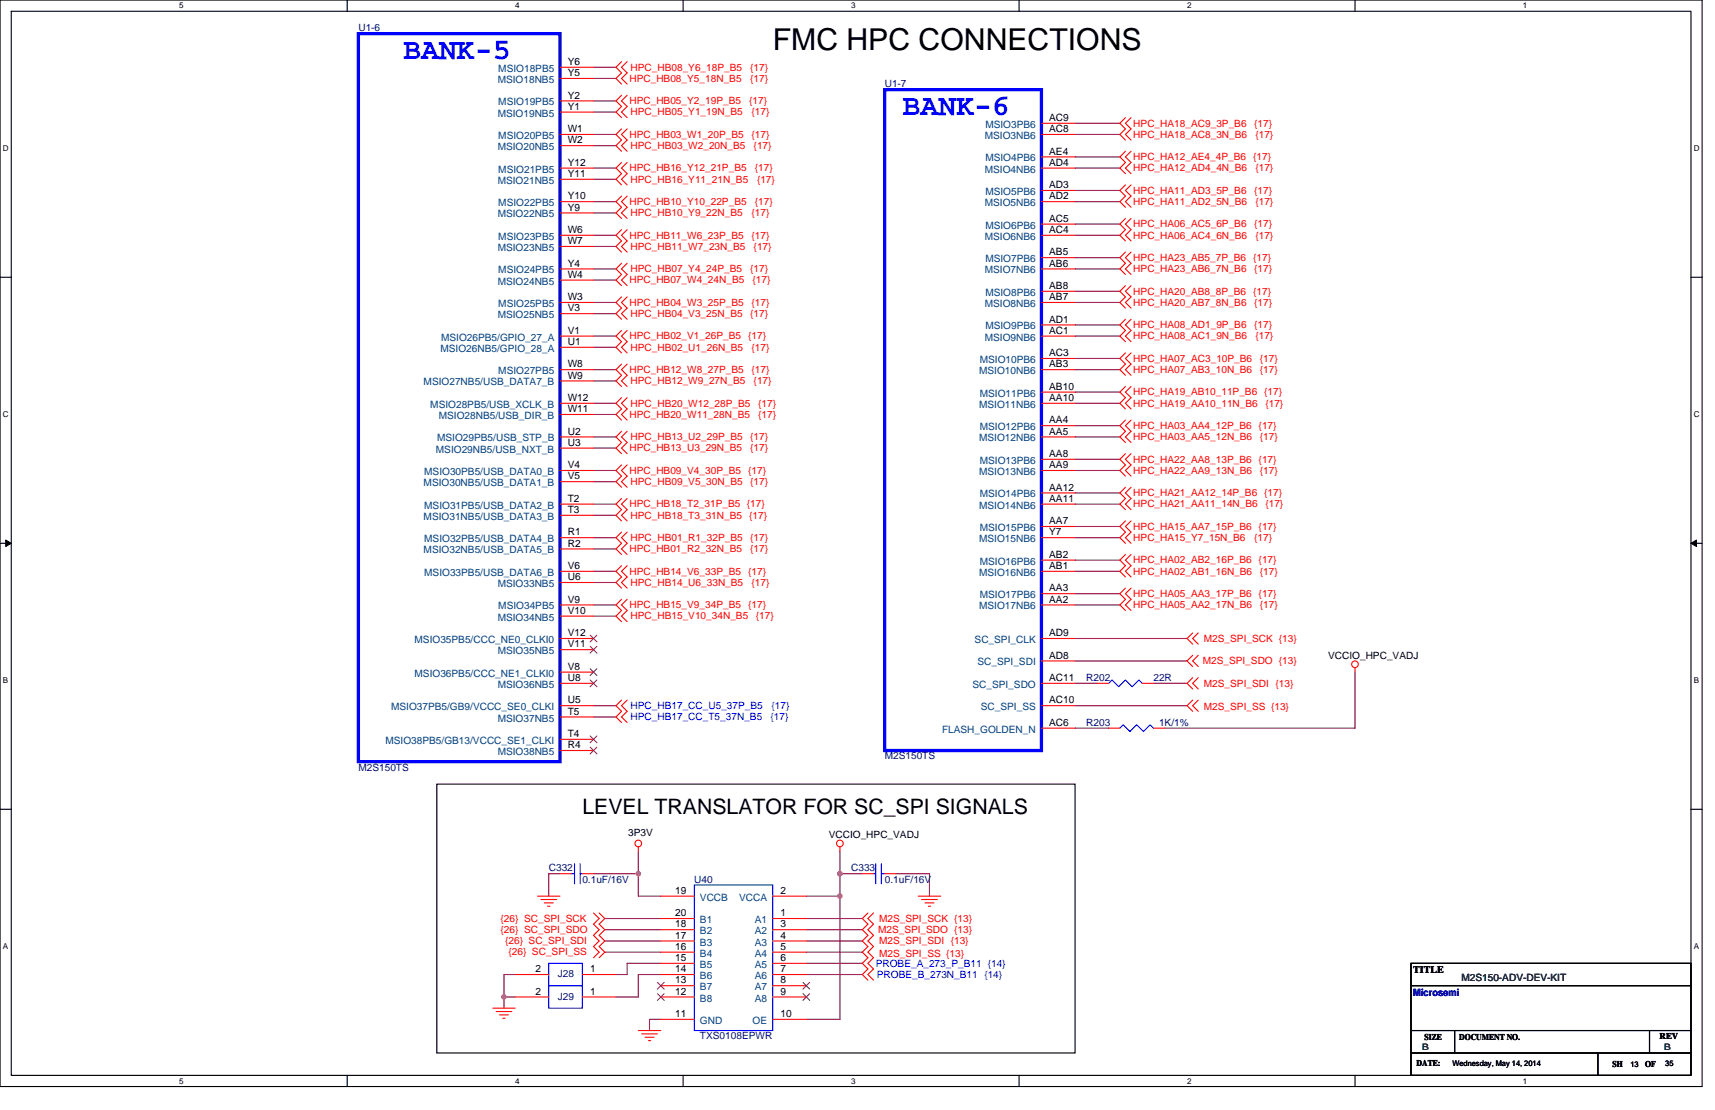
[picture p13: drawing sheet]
<svg xmlns="http://www.w3.org/2000/svg" width="432mm" height="279mm" viewBox="0 0 432 279" stroke-linecap="round" stroke-linejoin="round" font-family="sans-serif">
<defs><g id="words">
<g font-size="7.6" fill="#00f">
<text x="101.5" y="14.8">BANK-5</text>
<text x="227.3" y="28.9">BANK-6</text>
</g>
<text font-size="7.6" x="194.6" y="12.5">FMC HPC CONNECTIONS</text>
<text font-size="5.4" x="146.6" y="205">LEVEL TRANSLATOR FOR SC_SPI SIGNALS</text>
<g font-size="2.5" fill="#000080">
<text x="90.2" y="7.9">U1-6</text>
<text x="222.8" y="22">U1-7</text>
<text x="273.5" y="171.4">R202</text>
<text x="290.4" y="171.4">22R</text>
<text x="273.5" y="182.7">R203</text>
<text x="291.8" y="182.7">1K/1%</text>
<text x="222.8" y="191.2">M2S150TS</text>
<text x="90.2" y="194">M2S150TS</text>
<text x="138.2" y="219.4">C332</text>
<text x="214.3" y="219.4">C333</text>
<text x="146.6" y="222.2">0.1uF/16V</text>
<text x="174.8" y="222.2">U40</text>
<text x="222.8" y="222.2">0.1uF/16V</text>
<text x="140.4" y="245.9">J28</text>
<text x="140.4" y="251.8">J29</text>
<text x="176.2" y="261.6">TXS0108EPWR</text>
</g>
<g font-size="2.5">
<text x="143" y="16.3">Y6</text>
<text x="143" y="19.2">Y5</text>
<text x="143" y="27.6">Y1</text>
<text x="143" y="24.8">Y2</text>
<text x="143" y="33.3">W1</text>
<text x="264.2" y="33.3">AC8</text>
<text x="264.2" y="30.4">AC9</text>
<text x="143" y="36.1">W2</text>
<text x="143" y="41.7">Y12</text>
<text x="264.2" y="41.7">AD4</text>
<text x="264.2" y="38.9">AE4</text>
<text x="143" y="44.5">Y11</text>
<text x="264.2" y="47.3">AD3</text>
<text x="143" y="53">Y9</text>
<text x="143" y="50.2">Y10</text>
<text x="264.2" y="50.2">AD2</text>
<text x="143" y="58.6">W6</text>
<text x="264.2" y="58.6">AC4</text>
<text x="264.2" y="55.8">AC5</text>
<text x="143" y="61.4">W7</text>
<text x="264.2" y="64.3">AB5</text>
<text x="143" y="69.9">W4</text>
<text x="143" y="67.1">Y4</text>
<text x="264.2" y="67.1">AB6</text>
<text x="143" y="75.5">W3</text>
<text x="264.2" y="75.5">AB7</text>
<text x="264.2" y="72.7">AB8</text>
<text x="143" y="78.4">V3</text>
<text x="264.2" y="81.2">AD1</text>
<text x="143" y="86.8">U1</text>
<text x="143" y="84">V1</text>
<text x="264.2" y="89.6">AC3</text>
<text x="264.2" y="84">AC1</text>
<text x="143" y="92.5">W8</text>
<text x="143" y="95.3">W9</text>
<text x="264.2" y="92.5">AB3</text>
<text x="143" y="100.9">W12</text>
<text x="264.2" y="98.1">AB10</text>
<text x="264.2" y="100.9">AA10</text>
<text x="143" y="103.7">W11</text>
<text x="264.2" y="106.6">AA4</text>
<text x="143" y="112.2">U3</text>
<text x="143" y="109.4">U2</text>
<text x="264.2" y="109.4">AA5</text>
<text x="143" y="117.8">V4</text>
<text x="264.2" y="115">AA8</text>
<text x="264.2" y="117.8">AA9</text>
<text x="143" y="120.7">V5</text>
<text x="264.2" y="123.5">AA12</text>
<text x="143" y="126.3">T2</text>
<text x="143" y="129.1">T3</text>
<text x="264.2" y="131.9">AA7</text>
<text x="264.2" y="126.3">AA11</text>
<text x="143" y="134.7">R1</text>
<text x="143" y="137.6">R2</text>
<text x="264.2" y="134.7">Y7</text>
<text x="143" y="143.2">V6</text>
<text x="264.2" y="140.4">AB2</text>
<text x="264.2" y="143.2">AB1</text>
<text x="143" y="146">U6</text>
<text x="264.2" y="148.8">AA3</text>
<text x="143" y="154.5">V10</text>
<text x="143" y="151.7">V9</text>
<text x="264.2" y="151.7">AA2</text>
<text x="143" y="160.1">V12</text>
<text x="264.2" y="160.1">AD9</text>
<text x="143" y="162.9">V11</text>
<text x="264.2" y="165.8">AD8</text>
<text x="334.4" y="165.8">VCCIO_HPC_VADJ</text>
<text x="143" y="171.4">U8</text>
<text x="143" y="168.6">V8</text>
<text x="264.2" y="171.4">AC11</text>
<text x="143" y="179.9">T5</text>
<text x="143" y="177">U5</text>
<text x="264.2" y="177">AC10</text>
<text x="143" y="185.5">T4</text>
<text x="264.2" y="182.7">AC6</text>
<text x="143" y="188.3">R4</text>
<text x="158.2" y="210.3">3P3V</text>
<text x="208.7" y="210.9">VCCIO_HPC_VADJ</text>
<text x="170" y="225">19</text>
<text x="196.5" y="225">2</text>
<text x="170" y="230.6">20</text>
<text x="170" y="233.4">18</text>
<text x="196.5" y="230.6">1</text>
<text x="196.5" y="233.4">3</text>
<text x="170" y="236.3">17</text>
<text x="170" y="239.1">16</text>
<text x="196.5" y="236.3">4</text>
<text x="196.5" y="239.1">5</text>
<text x="134.8" y="244.7">2</text>
<text x="148.6" y="244.7">1</text>
<text x="170" y="241.9">15</text>
<text x="170" y="244.7">14</text>
<text x="196.5" y="241.9">6</text>
<text x="196.5" y="244.7">7</text>
<text x="355.8" y="244.8">TITLE</text>
<text x="134.8" y="250.4">2</text>
<text x="148.6" y="250.4">1</text>
<text x="170" y="247.5">13</text>
<text x="170" y="250.4">12</text>
<text x="196.5" y="247.5">8</text>
<text x="196.5" y="250.4">9</text>
<text x="170" y="256">11</text>
<text x="196.5" y="256">10</text>
</g>
<g font-size="2.5" fill="#f00">
<text x="158.7" y="17.8">HPC_HB08_Y6_18P_B5</text>
<text x="188.9" y="17.8">{17}</text>
<text x="158.5" y="20.6">HPC_HB08_Y5_18N_B5</text>
<text x="188.9" y="20.6">{17}</text>
<text x="158.5" y="26.2">HPC_HB05_Y2_19P_B5</text>
<text x="158.7" y="29">HPC_HB05_Y1_19N_B5</text>
<text x="188.6" y="26.2">{17}</text>
<text x="189.2" y="29">{17}</text>
<text x="158.5" y="34.7">HPC_HB03_W1_20P_B5</text>
<text x="189.2" y="34.7">{17}</text>
<text x="285.3" y="31.9">HPC_HA18_AC9_3P_B6</text>
<text x="285.3" y="34.7">HPC_HA18_AC8_3N_B6</text>
<text x="315.8" y="31.9">{17}</text>
<text x="316.1" y="34.7">{17}</text>
<text x="158.7" y="37.5">HPC_HB03_W2_20N_B5</text>
<text x="189.8" y="37.5">{17}</text>
<text x="285.3" y="40.3">HPC_HA12_AE4_4P_B6</text>
<text x="315.5" y="40.3">{17}</text>
<text x="158.5" y="43.1">HPC_HB16_Y12_21P_B5</text>
<text x="158.7" y="46">HPC_HB16_Y11_21N_B5</text>
<text x="190" y="43.1">{17}</text>
<text x="190.6" y="46">{17}</text>
<text x="285.3" y="43.1">HPC_HA12_AD4_4N_B6</text>
<text x="316.1" y="43.1">{17}</text>
<text x="158.5" y="51.6">HPC_HB10_Y10_22P_B5</text>
<text x="190" y="51.6">{17}</text>
<text x="285.3" y="48.8">HPC_HA11_AD3_5P_B6</text>
<text x="285.3" y="51.6">HPC_HA11_AD2_5N_B6</text>
<text x="315.8" y="48.8">{17}</text>
<text x="316.1" y="51.6">{17}</text>
<text x="158.7" y="54.4">HPC_HB10_Y9_22N_B5</text>
<text x="189.2" y="54.4">{17}</text>
<text x="285.3" y="57.2">HPC_HA06_AC5_6P_B6</text>
<text x="315.8" y="57.2">{17}</text>
<text x="158.5" y="60">HPC_HB11_W6_23P_B5</text>
<text x="158.7" y="62.9">HPC_HB11_W7_23N_B5</text>
<text x="189.2" y="60">{17}</text>
<text x="189.8" y="62.9">{17}</text>
<text x="285.3" y="60">HPC_HA06_AC4_6N_B6</text>
<text x="285.3" y="65.7">HPC_HA23_AB5_7P_B6</text>
<text x="315.5" y="65.7">{17}</text>
<text x="316.1" y="60">{17}</text>
<text x="158.5" y="71.3">HPC_HB07_W4_24N_B5</text>
<text x="158.7" y="68.5">HPC_HB07_Y4_24P_B5</text>
<text x="188.9" y="68.5">{17}</text>
<text x="189.5" y="71.3">{17}</text>
<text x="285.3" y="68.5">HPC_HA23_AB6_7N_B6</text>
<text x="315.8" y="68.5">{17}</text>
<text x="158.5" y="77">HPC_HB04_W3_25P_B5</text>
<text x="189.2" y="77">{17}</text>
<text x="285.3" y="74.1">HPC_HA20_AB8_8P_B6</text>
<text x="285.3" y="77">HPC_HA20_AB7_8N_B6</text>
<text x="315.5" y="74.1">{17}</text>
<text x="315.8" y="77">{17}</text>
<text x="158.7" y="79.8">HPC_HB04_V3_25N_B5</text>
<text x="188.9" y="79.8">{17}</text>
<text x="285.3" y="82.6">HPC_HA08_AD1_9P_B6</text>
<text x="315.8" y="82.6">{17}</text>
<text x="158.5" y="85.4">HPC_HB02_V1_26P_B5</text>
<text x="158.7" y="88.2">HPC_HB02_U1_26N_B5</text>
<text x="188.4" y="85.4">{17}</text>
<text x="189.2" y="88.2">{17}</text>
<text x="285.3" y="85.4">HPC_HA08_AC1_9N_B6</text>
<text x="316.1" y="85.4">{17}</text>
<text x="158.5" y="93.9">HPC_HB12_W8_27P_B5</text>
<text x="189.2" y="93.9">{17}</text>
<text x="285.3" y="91.1">HPC_HA07_AC3_10P_B6</text>
<text x="285.3" y="93.9">HPC_HA07_AB3_10N_B6</text>
<text x="317.2" y="91.1">{17}</text>
<text x="317.2" y="93.9">{17}</text>
<text x="158.7" y="96.7">HPC_HB12_W9_27N_B5</text>
<text x="189.8" y="96.7">{17}</text>
<text x="285.3" y="99.5">HPC_HA19_AB10_11P_B6 {17}</text>
<text x="158.5" y="105.2">HPC_HB20_W11_28N_B5</text>
<text x="158.7" y="102.3">HPC_HB20_W12_28P_B5</text>
<text x="190.9" y="105.2">{17}</text>
<text x="190.9" y="102.3">{17}</text>
<text x="285.3" y="102.3">HPC_HA19_AA10_11N_B6</text>
<text x="285.3" y="108">HPC_HA03_AA4_12P_B6 {17}</text>
<text x="318.6" y="102.3">{17}</text>
<text x="158.5" y="113.6">HPC_HB13_U3_29N_B5</text>
<text x="158.7" y="110.8">HPC_HB13_U2_29P_B5</text>
<text x="188.9" y="113.6">{17}</text>
<text x="188.9" y="110.8">{17}</text>
<text x="285.3" y="110.8">HPC_HA03_AA5_12N_B6</text>
<text x="317.2" y="110.8">{17}</text>
<text x="158.5" y="119.3">HPC_HB09_V4_30P_B5</text>
<text x="188.4" y="119.3">{17}</text>
<text x="285.3" y="116.4">HPC_HA22_AA8_13P_B6 {17}</text>
<text x="285.3" y="119.3">HPC_HA22_AA9_13N_B6</text>
<text x="317.2" y="119.3">{17}</text>
<text x="158.7" y="122.1">HPC_HB09_V5_30N_B5</text>
<text x="188.9" y="122.1">{17}</text>
<text x="285.3" y="124.9">HPC_HA21_AA12_14P_B6 {17}</text>
<text x="158.5" y="127.7">HPC_HB18_T2_31P_B5 {17}</text>
<text x="158.7" y="130.5">HPC_HB18_T3_31N_B5</text>
<text x="188.6" y="130.5">{17}</text>
<text x="285.3" y="127.7">HPC_HA21_AA11_14N_B6</text>
<text x="318.6" y="127.7">{17}</text>
<text x="158.7" y="136.2">HPC_HB01_R1_32P_B5</text>
<text x="188.9" y="136.2">{17}</text>
<text x="285.3" y="133.4">HPC_HA15_AA7_15P_B6 {17}</text>
<text x="285.3" y="136.2">HPC_HA15_Y7_15N_B6</text>
<text x="315.8" y="136.2">{17}</text>
<text x="158.5" y="139">HPC_HB01_R2_32N_B5</text>
<text x="188.9" y="139">{17}</text>
<text x="285.3" y="141.8">HPC_HA02_AB2_16P_B6 {17}</text>
<text x="158.5" y="144.6">HPC_HB14_V6_33P_B5</text>
<text x="158.7" y="147.5">HPC_HB14_U6_33N_B5</text>
<text x="188.4" y="144.6">{17}</text>
<text x="189.2" y="147.5">{17}</text>
<text x="285.3" y="144.6">HPC_HA02_AB1_16N_B6</text>
<text x="317.2" y="144.6">{17}</text>
<text x="158.5" y="153.1">HPC_HB15_V9_34P_B5</text>
<text x="158.7" y="155.9">HPC_HB15_V10_34N_B5</text>
<text x="188.4" y="153.1">{17}</text>
<text x="190.3" y="155.9">{17}</text>
<text x="285.3" y="150.3">HPC_HA05_AA3_17P_B6 {17}</text>
<text x="285.3" y="153.1">HPC_HA05_AA2_17N_B6</text>
<text x="317.2" y="153.1">{17}</text>
<text x="303.1" y="161.6">M2S_SPI_SCK {13}</text>
<text x="302.8" y="167.2">M2S_SPI_SDO {13}</text>
<text x="303.1" y="172.8">M2S_SPI_SDI {13}</text>
<text x="303.1" y="178.8">M2S_SPI_SS {13}</text>
<text x="126" y="232.1">{26} SC_SPI_SCK</text>
<text x="221.3" y="232.1">M2S_SPI_SCK {13}</text>
<text x="126" y="234.9">{26} SC_SPI_SDO</text>
<text x="127.2" y="237.7">{26} SC_SPI_SDI</text>
<text x="221.1" y="234.9">M2S_SPI_SDO {13}</text>
<text x="221.3" y="237.7">M2S_SPI_SDI {13}</text>
<text x="128" y="240.5">{26} SC_SPI_SS</text>
<text x="221.3" y="240.8">M2S_SPI_SS {13}</text>
</g>
<g font-size="2.5" fill="#004080">
<text x="125.3" y="20.9">MSIO18NB5</text>
<text x="125.5" y="18.1">MSIO18PB5</text>
<text x="125.3" y="29.4">MSIO19NB5</text>
<text x="125.5" y="26.5">MSIO19PB5</text>
<text x="125.5" y="35">MSIO20PB5</text>
<text x="247.9" y="35">MSIO3NB6</text>
<text x="248.1" y="32.2">MSIO3PB6</text>
<text x="125.3" y="37.8">MSIO20NB5</text>
<text x="248.1" y="40.6">MSIO4PB6</text>
<text x="125.3" y="46.3">MSIO21NB5</text>
<text x="125.5" y="43.5">MSIO21PB5</text>
<text x="247.9" y="43.5">MSIO4NB6</text>
<text x="125.5" y="51.9">MSIO22PB5</text>
<text x="247.9" y="51.9">MSIO5NB6</text>
<text x="248.1" y="49.1">MSIO5PB6</text>
<text x="125.3" y="54.7">MSIO22NB5</text>
<text x="248.1" y="57.6">MSIO6PB6</text>
<text x="125.3" y="63.2">MSIO23NB5</text>
<text x="125.5" y="60.4">MSIO23PB5</text>
<text x="247.9" y="60.4">MSIO6NB6</text>
<text x="248.1" y="66">MSIO7PB6</text>
<text x="125.3" y="71.6">MSIO24NB5</text>
<text x="125.5" y="68.8">MSIO24PB5</text>
<text x="247.9" y="68.8">MSIO7NB6</text>
<text x="125.5" y="77.3">MSIO25PB5</text>
<text x="247.9" y="77.3">MSIO8NB6</text>
<text x="248.1" y="74.5">MSIO8PB6</text>
<text x="125.3" y="80.1">MSIO25NB5</text>
<text x="248.1" y="82.9">MSIO9PB6</text>
<text x="110.9" y="88.6">MSIO26NB5/GPIO_28_A</text>
<text x="111.1" y="85.7">MSIO26PB5/GPIO_27_A</text>
<text x="247.9" y="85.7">MSIO9NB6</text>
<text x="125.5" y="94.2">MSIO27PB5</text>
<text x="246.5" y="94.2">MSIO10NB6</text>
<text x="246.7" y="91.4">MSIO10PB6</text>
<text x="106.7" y="97">MSIO27NB5/USB_DATA7_B</text>
<text x="246.7" y="99.8">MSIO11PB6</text>
<text x="108.3" y="102.7">MSIO28PB5/USB_XCLK_B</text>
<text x="110.5" y="105.5">MSIO28NB5/USB_DIR_B</text>
<text x="246.5" y="102.7">MSIO11NB6</text>
<text x="109.7" y="113.9">MSIO29NB5/USB_NXT_B</text>
<text x="110.1" y="111.1">MSIO29PB5/USB_STP_B</text>
<text x="246.5" y="111.1">MSIO12NB6</text>
<text x="246.7" y="108.3">MSIO12PB6</text>
<text x="106.8" y="119.6">MSIO30PB5/USB_DATA0_B</text>
<text x="246.5" y="119.6">MSIO13NB6</text>
<text x="246.7" y="116.8">MSIO13PB6</text>
<text x="106.7" y="122.4">MSIO30NB5/USB_DATA1_B</text>
<text x="246.7" y="125.2">MSIO14PB6</text>
<text x="106.7" y="130.9">MSIO31NB5/USB_DATA3_B</text>
<text x="106.8" y="128">MSIO31PB5/USB_DATA2_B</text>
<text x="246.5" y="128">MSIO14NB6</text>
<text x="106.8" y="136.5">MSIO32PB5/USB_DATA4_B</text>
<text x="246.5" y="136.5">MSIO15NB6</text>
<text x="246.7" y="133.7">MSIO15PB6</text>
<text x="106.7" y="139.3">MSIO32NB5/USB_DATA5_B</text>
<text x="246.7" y="142.1">MSIO16PB6</text>
<text x="106.8" y="144.9">MSIO33PB5/USB_DATA6_B</text>
<text x="125.3" y="147.8">MSIO33NB5</text>
<text x="246.5" y="144.9">MSIO16NB6</text>
<text x="125.5" y="153.4">MSIO34PB5</text>
<text x="246.5" y="153.4">MSIO17NB6</text>
<text x="246.7" y="150.6">MSIO17PB6</text>
<text x="104.4" y="161.9">MSIO35PB5/CCC_NE0_CLKI0</text>
<text x="125.3" y="156.2">MSIO34NB5</text>
<text x="245.4" y="161.9">SC_SPI_CLK</text>
<text x="125.3" y="164.7">MSIO35NB5</text>
<text x="246.1" y="167.5">SC_SPI_SDI</text>
<text x="104.4" y="170.3">MSIO36PB5/CCC_NE1_CLKI0</text>
<text x="125.3" y="173.1">MSIO36NB5</text>
<text x="244.8" y="173.1">SC_SPI_SDO</text>
<text x="98.5" y="178.8">MSIO37PB5/GB9/VCCC_SE0_CLKI</text>
<text x="247" y="178.8">SC_SPI_SS</text>
<text x="125.3" y="181.6">MSIO37NB5</text>
<text x="237.2" y="184.4">FLASH_GOLDEN_N</text>
<text x="97" y="187.2">MSIO38PB5/GB13/VCCC_SE1_CLKI</text>
<text x="125.3" y="190.1">MSIO38NB5</text>
<text x="176.2" y="226.7">VCCB</text>
<text x="186.1" y="226.7">VCCA</text>
<text x="176.2" y="232.3">B1</text>
<text x="190" y="232.3">A1</text>
<text x="176.2" y="235.2">B2</text>
<text x="176.2" y="238">B3</text>
<text x="190" y="235.2">A2</text>
<text x="190" y="238">A3</text>
<text x="176.2" y="240.8">B4</text>
<text x="176.2" y="243.6">B5</text>
<text x="190" y="240.8">A4</text>
<text x="190" y="243.6">A5</text>
<text x="176.2" y="246.4">B6</text>
<text x="176.2" y="249.3">B7</text>
<text x="190" y="246.4">A6</text>
<text x="190" y="249.3">A7</text>
<text x="176.2" y="257.7">GND</text>
<text x="176.2" y="252.1">B8</text>
<text x="189.5" y="257.7">OE</text>
<text x="190" y="252.1">A8</text>
</g>
<g font-size="2.5" fill="#00f">
<text x="158.7" y="178.5">HPC_HB17_CC_U5_37P_B5</text>
<text x="194.3" y="178.5">{17}</text>
<text x="158.7" y="181.3">HPC_HB17_CC_T5_37N_B5</text>
<text x="194" y="181.3">{17}</text>
<text x="220.5" y="243.3">PROBE_A_273_P_B11 {14}</text>
<text x="220.8" y="246.1">PROBE_B_273N_B11 {14}</text>
</g>
<text font-size="2.5" fill="#0000a0" x="355.8" y="250.7">Microsemi</text>
<text font-size="2.5" fill="#008000" x="367.9" y="247">M2S150-ADV-DEV-KIT</text>
<g font-size="2.2">
<text x="358.6" y="261.7">SIZE</text>
<text x="367.4" y="261.7">DOCUMENT NO.</text>
<text x="417.9" y="261.5">REV</text>
<text x="356.7" y="268.2">DATE:</text>
<text x="406" y="268.5">SH</text>
<text x="414.2" y="268.5">OF</text>
</g>
<g font-size="2.2" fill="#008000">
<text x="358.1" y="264.2">B</text>
<text x="419" y="264.2">B</text>
</g>
<g font-size="2">
<text x="45.1" y="2.1">5</text>
<text x="129.7" y="2.1">4</text>
<text x="214.3" y="2.1">3</text>
<text x="298.9" y="2.1">2</text>
<text x="383.5" y="2.1">1</text>
<text x=".7" y="38.1">D</text>
<text x="426.5" y="38.1">D</text>
<text x=".7" y="105.1">C</text>
<text x="426.5" y="105.1">C</text>
<text x=".7" y="172">B</text>
<text x="426.5" y="172">B</text>
<text x=".7" y="239">A</text>
<text x="426.5" y="239">A</text>
<text x="365.7" y="268.2">Wednesday, May 14, 2014</text>
<text x="410.5" y="268.5">13</text>
<text x="419.3" y="268.2">35</text>
<text x="45.1" y="272.8">5</text>
<text x="129.7" y="272.8">4</text>
<text x="214.3" y="272.8">3</text>
<text x="298.9" y="272.8">2</text>
<text x="383.5" y="272.8">1</text>
</g>
</g></defs>
<path d="M0 0h428.6v273.5h-428.6zM2.8 2.8h422.9v267.9h-422.9z" fill="none" stroke="#000" stroke-width=".28"/>
<g fill="#fff">
<path d="M45.1 .3h1.1v2.3h-1.1z"/>
<path d="M45.1 271h1.1v2.2h-1.1z"/>
</g>
<path d="M87.4 0v2.8M87.4 270.7v2.8" fill="none" stroke="#000" stroke-width=".28"/>
<g fill="#fff">
<path d="M129.7 .3h1.1v2.3h-1.1z"/>
<path d="M129.7 271h1.1v2.2h-1.1z"/>
</g>
<path d="M172 0v2.8M172 270.7v2.8" fill="none" stroke="#000" stroke-width=".28"/>
<g fill="#fff">
<path d="M214.3 .3h1.1v2.3h-1.1z"/>
<path d="M214.3 271h1.1v2.2h-1.1z"/>
</g>
<path d="M256.6 0v2.8M256.6 270.7v2.8" fill="none" stroke="#000" stroke-width=".28"/>
<g fill="#fff">
<path d="M298.9 .3h1.1v2.3h-1.1z"/>
<path d="M298.9 271h1.1v2.2h-1.1z"/>
</g>
<path d="M341.2 0v2.8M341.2 270.7v2.8" fill="none" stroke="#000" stroke-width=".28"/>
<g fill="#fff">
<path d="M383.5 .3h1.1v2.3h-1.1z"/>
<path d="M383.5 271h1.1v2.2h-1.1z"/>
<path d="M.7 36.3h1.5v2.3h-1.5z"/>
<path d="M426.5 36.3h1.4v2.3h-1.4z"/>
<path d="M.7 103.3h1.5v2.2h-1.5z"/>
<path d="M426.5 103.3h1.4v2.2h-1.4z"/>
</g>
<path d="M0 69.8h2.8M425.7 69.8h2.9" fill="none" stroke="#000" stroke-width=".28"/>
<g fill="#fff">
<path d="M.7 170.2h1.4v2.3h-1.4z"/>
<path d="M426.5 170.2h1.3v2.3h-1.3z"/>
</g>
<path d="M0 136.8h2.8M425.7 136.8h2.9" fill="none" stroke="#000" stroke-width=".28"/>
<path d="M1.4 135.9l1.4 .9-1.4 .8zM425.7 136.8l1.4-.9v1.7z" fill="#000" stroke="#000" stroke-width=".25"/>
<g fill="#fff">
<path d="M.7 237.2h1.4v2.2h-1.4z"/>
<path d="M426.4 237.2h1.4v2.2h-1.4z"/>
</g>
<path d="M110 197.4h160.7v67.6h-160.7zM0 203.7h2.8M425.7 203.7h2.9M355.3 242.5h70.4v28.2h-70.4zM355.3 248.1h70.4M355.3 259.4h70.4M366.2 259.4v5.6M415.3 259.4v5.6M355.3 265h70.4M402.3 265v5.7" fill="none" stroke="#000" stroke-width=".28"/>
<g fill="none" stroke="#800040" stroke-width=".28">
<path d="M149.4 16.9h5.7M149.4 19.7h5.7M149.4 25.4h5.7M149.4 28.2h5.7M149.4 33.8h5.7M149.4 36.7h5.7M270.7 31h11.3M270.7 33.8h11.3M270.7 39.5h11.3M149.4 42.3h5.7M149.4 45.1h5.7M149.4 50.8h5.7"/>
<path d="M149.4 53.6h5.7M149.4 59.2h5.7M270.7 42.3h11.3M270.7 47.9h11.3M270.7 50.8h11.3M270.7 56.4h11.3M270.7 59.2h11.3M149.4 62h5.7M149.4 67.7h5.7M149.4 70.5h5.7M149.4 76.1h5.7M149.4 79h5.7"/>
<path d="M270.7 64.9h11.3M270.7 67.7h11.3M270.7 73.3h11.3M270.7 76.1h11.3M149.4 84.6h5.7M149.4 87.4h5.7M149.4 93h5.7M149.4 95.9h5.7M270.7 81.8h11.3M270.7 84.6h11.3M270.7 90.2h11.3M270.7 93h11.3"/>
<path d="M270.7 98.7h11.3M149.4 101.5h5.7M149.4 104.3h5.7M149.4 110h5.7M149.4 112.8h5.7M149.4 118.4h5.7M270.7 101.5h11.3M270.7 107.1h11.3M270.7 110h11.3M270.7 115.6h11.3M270.7 118.4h11.3M149.4 121.2h5.7"/>
<path d="M149.4 126.9h5.7M149.4 129.7h5.7M149.4 135.3h5.7M149.4 138.2h5.7M270.7 124.1h11.3M270.7 126.9h11.3M270.7 132.5h11.3M270.7 135.3h11.3M149.4 143.8h5.7M149.4 146.6h5.7M149.4 152.3h5.7M149.4 155.1h5.7"/>
<path d="M270.7 141h11.3M270.7 143.8h11.3M270.7 149.4h11.3M270.7 152.3h11.3M149.4 177.6h5.7M270.7 160.7h28.2M270.7 166.4h28.2M270.7 177.6h28.2M270.7 172h5.6M290.4 172h8.5M341.2 169.2v14.1h-48M149.4 180.5h5.7"/>
<path d="M270.7 183.3h8.4M141 219.9h-2.8v5.7M149.4 219.9h11.3M160.7 214.3v5.6M160.7 219.9v5.7h5.7M211.5 219.9v5.7M211.5 214.3v5.6M211.5 219.9h5.6M225.6 219.9h8.4v5.7M152.3 231.2h14.1M152.3 236.9h14.1M152.3 234h14.1"/>
<path d="M152.3 239.7h14.1M203 225.6h8.5M203 231.2h14.1M203 234h14.1M203 236.9h14.1M203 239.7h14.1M211.5 225.6v31h-8.5M126.9 251v2.8M126.9 251h2.8M129.7 245.3h-2.8v5.7M166.4 256.6h-2.9v2.8M166.4 242.5h-8.5v2.8h-2.8"/>
<path d="M166.4 245.3h-5.7v5.7h-5.6M203 242.5h14.1M203 245.3h14.1"/>
</g>
<g fill="#f0f" stroke="#f0f" stroke-width=".28">
<circle cx="211.5" cy="219.9" r=".55"/>
<circle cx="160.7" cy="219.9" r=".55"/>
<circle cx="211.5" cy="225.5" r=".55"/>
<circle cx="126.9" cy="250.9" r=".55"/>
</g>
<g fill="none" stroke="#f00" stroke-width=".28">
<path d="M141 19.7h8.4M141 16.9h8.4M156.5 15.5l-1.4 1.4 1.4 1.5-1.4 1.3 1.4 1.5M157.9 15.5l-1.4 1.4 1.4 1.5-1.4 1.3 1.4 1.5M141 28.2h8.4M141 25.4h8.4M141 36.7h8.4M141 33.8h8.4M156.5 24l-1.4 1.4 1.4 1.4-1.4 1.4 1.4 1.4M156.5 32.4l-1.4 1.4 1.4 1.5-1.4 1.4 1.4 1.4M157.9 24l-1.4 1.4 1.4 1.4-1.4 1.4 1.4 1.4M157.9 32.4l-1.4 1.4 1.4 1.5-1.4 1.4 1.4 1.4"/>
<path d="M262.2 33.8h8.5M262.2 31h8.5M262.2 39.5h8.5M283.4 29.6l-1.4 1.4 1.4 1.4-1.4 1.4 1.4 1.5M283.4 38.1l-1.4 1.4 1.4 1.4-1.4 1.4 1.4 1.4M284.8 29.6l-1.4 1.4 1.4 1.4-1.4 1.4 1.4 1.5M284.8 38.1l-1.4 1.4 1.4 1.4-1.4 1.4 1.4 1.4M141 45.1h8.4M141 42.3h8.4M141 53.6h8.4M141 50.8h8.4M141 59.2h8.4"/>
<path d="M156.5 40.9l-1.4 1.4 1.4 1.4-1.4 1.4 1.4 1.4M156.5 49.4l-1.4 1.4 1.4 1.4-1.4 1.4 1.4 1.4M156.5 57.8l-1.4 1.4 1.4 1.4-1.4 1.4 1.4 1.5M157.9 40.9l-1.4 1.4 1.4 1.4-1.4 1.4 1.4 1.4M157.9 49.4l-1.4 1.4 1.4 1.4-1.4 1.4 1.4 1.4M157.9 57.8l-1.4 1.4 1.4 1.4-1.4 1.4 1.4 1.5M262.2 59.2h8.5M262.2 56.4h8.5M262.2 50.8h8.5M262.2 47.9h8.5M262.2 42.3h8.5M283.4 46.5l-1.4 1.4 1.4 1.5-1.4 1.4 1.4 1.4"/>
<path d="M283.4 55l-1.4 1.4 1.4 1.4-1.4 1.4 1.4 1.4M284.8 46.5l-1.4 1.4 1.4 1.5-1.4 1.4 1.4 1.4M284.8 55l-1.4 1.4 1.4 1.4-1.4 1.4 1.4 1.4M141 62h8.4M141 70.5h8.4M141 67.7h8.4M141 79h8.4M141 76.1h8.4M156.5 66.3l-1.4 1.4 1.4 1.4-1.4 1.4 1.4 1.4M156.5 74.7l-1.4 1.4 1.4 1.5-1.4 1.4 1.4 1.4M157.9 66.3l-1.4 1.4 1.4 1.4-1.4 1.4 1.4 1.4M157.9 74.7l-1.4 1.4 1.4 1.5-1.4 1.4 1.4 1.4"/>
<path d="M262.2 64.9h8.5M262.2 67.7h8.5M262.2 76.1h8.5M262.2 73.3h8.5M283.4 63.5l-1.4 1.4 1.4 1.4-1.4 1.4 1.4 1.4M283.4 71.9l-1.4 1.4 1.4 1.4-1.4 1.4 1.4 1.5M284.8 63.5l-1.4 1.4 1.4 1.4-1.4 1.4 1.4 1.4M284.8 71.9l-1.4 1.4 1.4 1.4-1.4 1.4 1.4 1.5M141 93h8.4M141 95.9h8.4M141 84.6h8.4M141 87.4h8.4"/>
<path d="M156.5 83.2l-1.4 1.4 1.4 1.4-1.4 1.4 1.4 1.4M156.5 91.7l-1.4 1.3 1.4 1.5-1.4 1.4 1.4 1.4M157.9 83.2l-1.4 1.4 1.4 1.4-1.4 1.4 1.4 1.4M157.9 91.7l-1.4 1.3 1.4 1.5-1.4 1.4 1.4 1.4M262.2 98.7h8.5M262.2 93h8.5M262.2 84.6h8.5M262.2 90.2h8.5M262.2 81.8h8.5M283.4 80.4l-1.4 1.4 1.4 1.4-1.4 1.4 1.4 1.4M283.4 88.8l-1.4 1.4 1.4 1.5-1.4 1.3 1.4 1.5M283.4 97.3l-1.4 1.4 1.4 1.4-1.4 1.4 1.4 1.4"/>
<path d="M284.8 80.4l-1.4 1.4 1.4 1.4-1.4 1.4 1.4 1.4M284.8 88.8l-1.4 1.4 1.4 1.5-1.4 1.3 1.4 1.5M284.8 97.3l-1.4 1.4 1.4 1.4-1.4 1.4 1.4 1.4M141 118.4h8.4M141 110h8.4M141 112.8h8.4M141 104.3h8.4M141 101.5h8.4M156.5 108.6l-1.4 1.4 1.4 1.4-1.4 1.4 1.4 1.4M156.5 117l-1.4 1.4 1.4 1.4-1.4 1.4 1.4 1.5M156.5 100.1l-1.4 1.4 1.4 1.4-1.4 1.4 1.4 1.4M157.9 108.6l-1.4 1.4 1.4 1.4-1.4 1.4 1.4 1.4"/>
<path d="M157.9 117l-1.4 1.4 1.4 1.4-1.4 1.4 1.4 1.5M157.9 100.1l-1.4 1.4 1.4 1.4-1.4 1.4 1.4 1.4M262.2 101.5h8.5M262.2 107.1h8.5M262.2 110h8.5M262.2 115.6h8.5M262.2 118.4h8.5M283.4 105.7l-1.4 1.4 1.4 1.5-1.4 1.4 1.4 1.4M283.4 114.2l-1.4 1.4 1.4 1.4-1.4 1.4 1.4 1.4M284.8 105.7l-1.4 1.4 1.4 1.5-1.4 1.4 1.4 1.4M284.8 114.2l-1.4 1.4 1.4 1.4-1.4 1.4 1.4 1.4M141 121.2h8.4"/>
<path d="M141 126.9h8.4M141 129.7h8.4M141 135.3h8.4M141 138.2h8.4M156.5 133.9l-1.4 1.4 1.4 1.5-1.4 1.4 1.4 1.4M156.5 125.5l-1.4 1.4 1.4 1.4-1.4 1.4 1.4 1.4M157.9 133.9l-1.4 1.4 1.4 1.5-1.4 1.4 1.4 1.4M157.9 125.5l-1.4 1.4 1.4 1.4-1.4 1.4 1.4 1.4M262.2 126.9h8.5M262.2 124.1h8.5M262.2 132.5h8.5M262.2 135.3h8.5"/>
<path d="M283.4 122.7l-1.4 1.4 1.4 1.4-1.4 1.4 1.4 1.4M283.4 131.1l-1.4 1.4 1.4 1.4-1.4 1.4 1.4 1.5M283.4 139.6l-1.4 1.4 1.4 1.4-1.4 1.4 1.4 1.4M284.8 122.7l-1.4 1.4 1.4 1.4-1.4 1.4 1.4 1.4M284.8 131.1l-1.4 1.4 1.4 1.4-1.4 1.4 1.4 1.5M284.8 139.6l-1.4 1.4 1.4 1.4-1.4 1.4 1.4 1.4M141 146.6h8.4M141 155.1h8.4M141 152.3h8.4M141 143.8h8.4M156.5 142.4l-1.4 1.4 1.4 1.4-1.4 1.4 1.4 1.4M156.5 150.9l-1.4 1.4 1.4 1.4-1.4 1.4 1.4 1.4"/>
<path d="M157.9 142.4l-1.4 1.4 1.4 1.4-1.4 1.4 1.4 1.4M157.9 150.9l-1.4 1.4 1.4 1.4-1.4 1.4 1.4 1.4M262.2 152.3h8.5M262.2 149.4h8.5M262.2 143.8h8.5M262.2 141h8.5M283.4 148l-1.4 1.4 1.4 1.5-1.4 1.4 1.4 1.4M284.8 148l-1.4 1.4 1.4 1.5-1.4 1.4 1.4 1.4M300.3 159.3l-1.4 1.4 1.4 1.4M301.7 159.3l-1.4 1.4 1.4 1.4M141 163.5h8.4M141 172h8.4"/>
<path d="M141 160.7h8.4M141 169.2h8.4M141 177.6h8.4M156.5 176.2l-1.4 1.4 1.4 1.4-1.4 1.5 1.4 1.4M157.9 176.2l-1.4 1.4 1.4 1.4-1.4 1.5 1.4 1.4M262.2 160.7h8.5M262.2 166.4h8.5M262.2 172h8.5M262.2 177.6h8.5M276.3 172h2.8M287.6 172h2.8M300.3 170.6l-1.4 1.4 1.4 1.4"/>
<path d="M300.3 165l-1.4 1.4 1.4 1.4M300.3 176.2l-1.4 1.4 1.4 1.4M301.7 170.6l-1.4 1.4 1.4 1.4M301.7 165l-1.4 1.4 1.4 1.4M301.7 176.2l-1.4 1.4 1.4 1.4M341.2 168.1v1.1M141 180.5h8.4M141 188.9h8.4M141 186.1h8.4M262.2 183.3h8.5M279.1 183.3h2.9M290.4 183.3h2.8"/>
<path d="M141 219.9h2.8M146.6 219.9h2.8M160.7 213.2v1.1M211.5 213.2v1.1M217.1 219.9h2.8M222.8 219.9h2.8M135.3 225.6h5.7M136.2 226.4h3.9M137 227.3h2.3M137.9 228.1h.6M149.4 229.8l1.5 1.4-1.5 1.4 1.5 1.4-1.5 1.4 1.5 1.5-1.5 1.4 1.5 1.4-1.5 1.4M150.9 229.8l1.4 1.4-1.4 1.4 1.4 1.4-1.4 1.4 1.4 1.5-1.4 1.4 1.4 1.4-1.4 1.4"/>
<path d="M166.4 231.2h8.4M166.4 225.6h8.4M166.4 234h8.4M166.4 236.9h8.4M166.4 239.7h8.4M194.6 231.2h8.4M194.6 225.6h8.4M194.6 234h8.4M194.6 236.9h8.4M194.6 239.7h8.4M218.5 229.8l-1.4 1.4 1.4 1.4-1.4 1.4 1.4 1.4-1.4 1.5 1.4 1.4-1.4 1.4 1.4 1.4-1.4 1.4 1.4 1.4-1.4 1.4 1.4 1.4M219.9 229.8l-1.4 1.4 1.4 1.4-1.4 1.4 1.4 1.4-1.4 1.5 1.4 1.4-1.4 1.4 1.4 1.4-1.4 1.4 1.4 1.4-1.4 1.4 1.4 1.4"/>
<path d="M231.2 225.6h5.7M232.1 226.4h3.9M232.9 227.3h2.3M233.7 228.1h.6M124.1 253.8h5.6M124.9 254.6h4M125.8 255.5h2.2M126.6 256.3h.6M129.7 245.3h8.5M129.7 251h8.5M146.6 245.3h8.5M146.6 251h8.5"/>
<path d="M160.7 259.4h5.7M166.4 242.5h8.4M166.4 245.3h8.4M166.4 256.6h8.4M166.4 248.1h8.4M166.4 251h8.4M194.6 242.5h8.4M194.6 245.3h8.4M194.6 256.6h8.4M194.6 248.1h8.4M194.6 251h8.4M161.6 260.2h3.9"/>
<path d="M162.4 261.1h2.3M163.3 261.9h.5"/>
<circle cx="341.2" cy="167.2" r=".84"/>
<circle cx="160.7" cy="212.3" r=".84"/>
<circle cx="211.5" cy="212.3" r=".84"/>
</g>
<path d="M90.2 8.5h50.8v183.2h-50.8zM222.8 22.6h39.4v166.3h-39.4z" fill="none" stroke="#00f" stroke-width=".83"/>
<g fill="none" stroke="#00f" stroke-width=".28">
<path d="M279.1 172l.9-.8 1.7 1.6 1.7-1.6 1.7 1.6 1.6-1.6 .9 .8M282 183.3l.8-.9 1.7 1.7 1.7-1.7 1.7 1.7 1.7-1.7 .8 .9M143.8 219.9h.9M144.7 217.4v5.1M146.1 219.9h.5M146.1 217.4v5.1M219.9 219.9h.6M220.5 217.4v5.1M221.9 219.9h.9M221.9 217.4v5.1M174.8 222.8h19.8v36.6h-19.8zM138.2 242.5h8.4v5.6h-8.4z"/>
<path d="M138.2 248.1h8.4v5.7h-8.4z"/>
</g>
<g fill="none" stroke="#804000" stroke-width=".25">
<path d="M148.6 159.9l1.7 1.7M150.3 159.9l-1.7 1.7M148.6 162.7l1.7 1.7M148.6 171.2l1.7 1.7M148.6 168.3l1.7 1.8M150.3 162.7l-1.7 1.7M150.3 171.2l-1.7 1.7M150.3 168.3l-1.7 1.8M148.6 188.1l1.7 1.7M148.6 185.3l1.7 1.7M150.3 188.1l-1.7 1.7M150.3 185.3l-1.7 1.7"/>
<path d="M165.5 247.3l1.7 1.7M165.5 250.1l1.7 1.7M167.2 247.3l-1.7 1.7M167.2 250.1l-1.7 1.7M202.2 247.3l1.7 1.7M202.2 250.1l1.7 1.7M203.9 247.3l-1.8 1.7M203.9 250.1l-1.8 1.7"/>
</g>
<use href="#words"/>
</svg>
